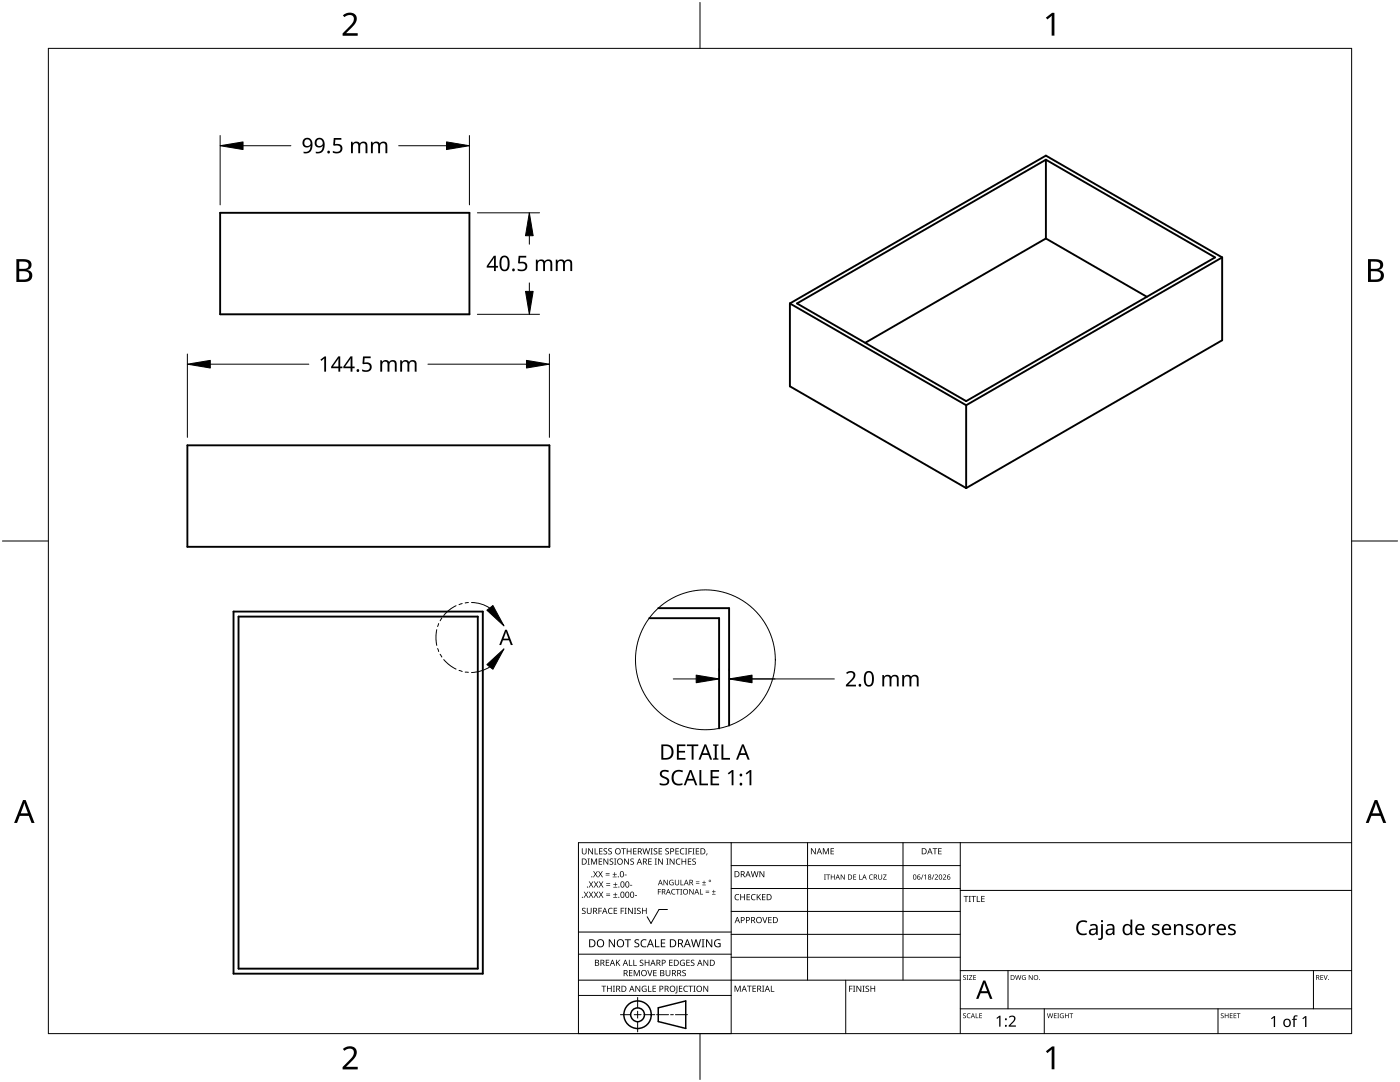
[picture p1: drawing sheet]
<svg xmlns="http://www.w3.org/2000/svg" width="279mm" height="216mm" viewBox="0 0 279 216" stroke-linecap="round" stroke-linejoin="round" font-family="sans-serif">
<g fill="none" stroke="#000" stroke-width=".38">
<path d="M208.7 31.9v15.7M43.9 42.5h49.8v20.2h-49.8zM208.7 47.6l20.2 11.6M208.7 47.6l-36 20.8M243.9 51.4l-51.1 29.5M243.9 51.4v16.5l-51.1 29.5M243.9 51.4l-35.2-20.3-51.1 29.4M157.6 60.5v16.6l35.2 20.3M157.6 60.5l35.2 20.4M159.1 60.5l49.6-28.6 33.8 19.5-49.7 28.6zM37.4 88.9h72.2v20.2h-72.2zM192.8 80.9v16.5"/>
<path d="M46.6 122h49.8v72.3h-49.8zM47.6 123h47.8v70.3h-47.8zM129.6 123.4h13.9v21.9M131.4 121.4h14.1v23.4"/>
</g>
<circle cx="140.8" cy="131.7" r="14" fill="none" stroke="#000" stroke-width=".2"/>
<path d="M9.7 9.7h260v196.5h-260z" fill="none" stroke="#000" stroke-width=".2"/>
<path d="M139.7 .5v9.2M.5 108h9.2M269.7 108h9.2M139.7 206.2v9.2" fill="none" stroke="#000" stroke-width=".2"/>
<g fill="#000">
<path d="M68.4 3.1a1.64 1.64 0 0 1 2.8 .4 2.52 2.52 0 0 1-1.2 2.2l-.9 .9h2.3v.5h-3v-.4l1.2-1.2a1.95 1.95 0 0 0 .9-2.2 1.23 1.23 0 0 0-1.8 .1zM208.7 3.5l1.3-.9h.4v4.5h-.5v-4l-.9 .8zM68.4 209.3a1.64 1.64 0 0 1 2.8 .4 2.52 2.52 0 0 1-1.2 2.2l-.9 1h2.3v.5h-3v-.5l1.2-1.2a1.95 1.95 0 0 0 .9-2.1 1.23 1.23 0 0 0-1.8 .1zM208.7 209.8l1.3-1h.4v4.6h-.5v-4l-.9 .7z"/>
<path d="M3.3 51.7h1.3a1.28 1.28 0 0 1 1.7 1.3 1.04 1.04 0 0 1-.9 .9 1.23 1.23 0 0 1 1 1.5 1.23 1.23 0 0 1-1.5 .9h-1.6zM3.8 54.1v1.7h1a.86 .86 0 0 0 1-.9 .86 .86 0 0 0-1.1-.8zM3.8 52.2v1.4h.9a.78 .78 0 0 0 1-.7 .78 .78 0 0 0-1.1-.7z"/>
<path d="M273 51.7h1.3a1.28 1.28 0 0 1 1.7 1.3 1.04 1.04 0 0 1-.8 .9 1.23 1.23 0 0 1 1 1.5 1.23 1.23 0 0 1-1.6 .9h-1.6zM273.6 54.1v1.7h.9a.86 .86 0 0 0 1.1-.9 .86 .86 0 0 0-1.1-.8zM273.6 52.2v1.4h.8a.78 .78 0 0 0 1-.7 .78 .78 0 0 0-1.1-.7z"/>
<path d="M4.6 159.6h.5l1.8 4.6h-.6l-.6-1.4h-1.8l-.5 1.4h-.6zM4.8 160.2l-.7 2.1h1.5z"/>
<path d="M274.3 159.6h.6l1.7 4.6h-.6l-.5-1.4h-1.8l-.6 1.4h-.5zM274.6 160.2l-.7 2.1h1.4z"/>
</g>
<g fill="none" stroke="#000" stroke-width=".2">
<path d="M145.9 168.1v38.1h-30.5v-38.1h154.3M145.9 172.7h45.7M145.9 177.3h45.7M161.2 168.1v27.5M180.2 168.1v27.5M191.6 168.1v38.1M191.6 177.7h78.1M115.4 198.6h30.5M115.4 195.6h76.2M115.4 190.4h30.5M115.4 186h30.5M127.3 199v2.1"/>
<path d="M133.2 181.5h-1.7l-1.6 2.8-.7-1.4M145.9 181.9h45.7M145.9 186.4h45.7M145.9 191h45.7M168.8 195.6v10.6M191.6 193.7h78.1M201.2 193.7v7.6M262.1 193.7v7.6M123.8 202.5h2.1M126.6 202.5h1.3M127.3 201.8v1.4M127.3 203.8v2.1"/>
<path d="M128.6 202.5h2.1M131 202.5h2.4M133.8 202.5h.6M134.8 202.5h2.4M191.6 201.3h78.1M208.4 201.3v4.9M243.1 201.3v4.9"/>
</g>
<g fill="#000">
<path d="M116.1 169.3h.2v.8a.32 .32 0 0 0 .3 .3 .32 .32 0 0 0 .3-.3v-.8h.2v.8a.47 .47 0 0 1-.5 .4 .47 .47 0 0 1-.5-.5zM116.5 177.9h.2l.3 .5 .3-.5h.1l-.4 .6 .4 .6h-.1l-.3-.5-.4 .5h-.1l.4-.6zM117.3 171.3h.4l-.1 .1v1l.1 .1h-.4l.1-.1v-1zM117.4 169.3h.2l.6 1v-1h.1v1.2h-.1l-.7-1v1h-.1zM117.5 177.9h.2l.3 .5 .3-.5h.1l-.4 .6 .4 .6h-.1l-.4-.5-.3 .5h-.1l.4-.6zM117.5 175.9h.2l.3 .5 .3-.5h.1l-.4 .6 .5 .6h-.2l-.3-.5-.4 .5h-.1l.4-.6zM117.9 171.3h.3l.3 1 .4-1h.3v1.2h-.2v-1l-.4 1h-.1l-.4-1v1h-.2zM118.7 169.3h.1v1h.6v.2h-.7zM118.4 173.8h.1l.3 .5 .3-.5h.2l-.4 .6 .4 .7h-.1l-.4-.6-.3 .6h-.1l.4-.7zM118.5 177.9h.2l.2 .5 .3-.5h.2l-.4 .6 .4 .6h-.1l-.4-.5-.3 .5h-.1l.4-.6zM118.5 175.9h.2l.3 .5 .3-.5h.1l-.4 .6 .4 .6h-.1l-.3-.5-.4 .5h-.1l.4-.6zM119.5 171.3h.7v.1h-.6v.4h.5v.2h-.5v.4h.6v.1h-.7z"/>
<path d="M119.6 169.3h.6v.1h-.5v.4h.5v.1h-.5v.4h.5v.2h-.6zM119.4 173.8h.1l.3 .5 .3-.5h.2l-.4 .6 .4 .7h-.1l-.4-.6-.3 .6h-.2l.5-.7zM119.5 177.9h.1l.3 .5 .3-.5h.2l-.4 .6 .4 .6h-.1l-.4-.5-.3 .5h-.1l.4-.6zM119.5 175.9h.2l.3 .5 .3-.5h.1l-.4 .6 .4 .6h-.1l-.4-.5-.3 .5h-.1l.4-.6zM120.9 174.6h.8v.1h-.8zM120.9 174.2h.8v.1h-.8zM121 178.7h.8v.1h-.8zM121 178.3h.8v.1h-.8zM121 176.6h.8v.1h-.8zM121 176.3h.8v.1h-.8zM120.5 169.4l.4-.1h.3l-.1 .1a.25 .25 0 0 0-.4-.1 .25 .25 0 0 0 0 .4l.4 .3 .1 .2-.3 .3-.5-.1v-.1h.2a.27 .27 0 0 0 .4-.1 .27 .27 0 0 0-.3-.3l-.2-.2zM120.4 171.3h.2l.7 1-.1-1h.2v1.2h-.2l-.6-1v1h-.2z"/>
<path d="M121.4 169.4l.5-.1h.2v.1a.25 .25 0 0 0-.4-.1 .25 .25 0 0 0 0 .4l.4 .3v.2l-.2 .3-.5-.1v-.1h.1a.27 .27 0 0 0 .5-.1 .27 .27 0 0 0-.4-.3l-.2-.2zM122.3 174.9h.8v.2h-.8zM122.4 179h.8v.1h-.8zM122.4 177h.8v.1h-.8zM121.7 171.4l.4-.1 .3 .1-.1 .1a.25 .25 0 0 0-.4-.1 .25 .25 0 0 0 0 .4 .42 .42 0 0 1 .5 .5 .42 .42 0 0 1-.7 .2l-.1-.2 .2 .1a.27 .27 0 0 0 .5-.2 .27 .27 0 0 0-.4-.3l-.2-.2zM122.6 174h.1v.4h.4v.1h-.4v.4h-.1v-.4h-.3v-.1h.3zM122.7 178.1h.1v.4h.4v.1h-.4v.3h-.1v-.3h-.3v-.1h.3zM122.7 176.1h.2v.3h.3v.2h-.3v.3h-.2v-.3h-.3v-.2h.3zM122.6 171.3h.4l-.1 .1v1l.1 .1h-.4l.1-.1v-1zM124 169.3h.9v.1h-.4v1.1h-.1v-1.1h-.4zM124.7 174.5h.4v.2h-.4zM124.6 171.3h.1l.7 1v-1h.1v1.2h-.2l-.6-1v1h-.1z"/>
<path d="M125.7 176.6h.5v.1h-.5zM125.1 169.3h.1v.5h.7v-.5h.1v1.2h-.1v-.6h-.7v.6h-.1zM125.8 171.4l.5-.1 .2 .1v.1a.25 .25 0 0 0-.4-.1 .25 .25 0 0 0 0 .4 .42 .42 0 0 1 .4 .5 .42 .42 0 0 1-.7 .2v-.2l.1 .1a.27 .27 0 0 0 .5-.2 .27 .27 0 0 0-.4-.3l-.2-.2zM126.7 178.6h.4v.2h-.4zM126.4 169.3h.6v.1h-.5v.4h.5v.1h-.5v.4h.5v.2h-.6zM128.2 169.3h.2l.2 1 .3-1h.2l.2 1 .3-1h.1l-.3 1.2h-.1l-.3-1.1-.3 1.1h-.2zM129.4 171.3h.7v.1h-.6v.4h.5v.2h-.5v.4h.6v.1h-.7zM129.8 169.3h.5l-.2 .1v1l.2 .1h-.5l.2-.1v-1zM130.7 171.3h.4l-.1 .1v1l.1 .1h-.4l.1-.1v-1zM130.5 169.4l.4-.1h.3l-.1 .1a.25 .25 0 0 0-.4-.1 .25 .25 0 0 0 0 .4l.4 .3 .1 .2-.2 .3-.6-.1v-.1h.2a.27 .27 0 0 0 .4-.1 .27 .27 0 0 0-.3-.3l-.2-.2zM131.3 177.4h.6v.1h-.5v.4h.5v.1h-.5v.5h-.1zM131.4 169.3h.7v.1h-.5v.4h.5v.1h-.5v.4h.5v.2h-.7z"/>
<path d="M131.3 171.3h.2l.7 1v-1h.1v1.2h-.2l-.6-1v1h-.2zM132.4 175.6h.2l.6 .9v-.9h.1v1h-.2l-.6-.9v.9h-.1zM133 171.3h.4l-.1 .1v1l.1 .1h-.4l.1-.1v-1zM132.8 169.4l.4-.1h.3l-.1 .1a.25 .25 0 0 0-.3-.1 .25 .25 0 0 0 0 .4l.4 .3v.2l-.2 .3-.5-.1v-.1h.1a.27 .27 0 0 0 .5-.1 .27 .27 0 0 0-.4-.3l-.2-.2zM133.7 175.7l.5-.2 .2 .1v.1a.45 .45 0 0 0-.7 .4 .45 .45 0 0 0 .6 .4v-.3h-.2v-.1h.3v.5a.6 .6 0 0 1-.8-.1 .6 .6 0 0 1 .1-.8zM134.1 177.5l.4-.1h.3l-.1 .2a.44 .44 0 0 0-.6 .4 .44 .44 0 0 0 .6 .3 .52 .52 0 0 1-.7 0 .52 .52 0 0 1 .1-.8zM133.6 171.3h.2l.7 1v-1h.1v1.2h-.2l-.6-1v1h-.2zM134.9 177.4h.8v.1h-.4v1h-.1v-1h-.3zM135 171.5l.5-.2 .3 .1-.1 .1a.49 .49 0 0 0-.7 .4 .49 .49 0 0 0 .7 .5 .52 .52 0 0 1-.6 0 .52 .52 0 0 1-.2-.6zM134.8 169.3h.7v.1h-.6v.4h.5v.1h-.5v.4h.6v.2h-.7zM134.7 175.6h.1v.7a.28 .28 0 0 0 .3 .2 .28 .28 0 0 0 .3-.2v-.7h.1v.7a.42 .42 0 0 1-.4 .4 .42 .42 0 0 1-.4-.4zM135.8 175.6h.2v.9h.4v.1h-.6z"/>
<path d="M135.8 177.4h.3l-.1 .1v.9l.1 .1h-.3l.1-.1v-.9zM135.8 169.4l.4-.1h.4l-.1 .1h-.2a.49 .49 0 0 0-.4 .6 .49 .49 0 0 0 .7 .3 .52 .52 0 0 1-.7 .1 .52 .52 0 0 1-.2-.6zM136 171.3h.2v.5h.6v-.5h.1v1.2h-.1v-.5h-.6v.5h-.2zM136.7 169.3h.5l-.2 .1v1l.2 .1h-.5l.2-.1v-1zM137.4 169.3h.7v.1h-.6v.4h.5v.2h-.5v.5h-.1zM137.3 171.3h.7v.1h-.6v.4h.5v.2h-.5v.4h.6v.1h-.7zM137.6 177.4h.1l.6 .9v-.9h.1v1.1h-.1l-.6-.9v.9h-.1zM138.2 169.3h.4l-.1 .1v1l.1 .1h-.4l.1-.1v-1zM138.9 176.2h.7v.1h-.7zM138.9 175.9h.7v.1h-.7zM138.2 171.4l.4-.1 .3 .1-.1 .1a.25 .25 0 0 0-.4-.1 .25 .25 0 0 0 0 .4 .42 .42 0 0 1 .5 .5 .42 .42 0 0 1-.7 .2l-.1-.2 .2 .1a.27 .27 0 0 0 .5-.2 .27 .27 0 0 0-.4-.3l-.2-.2zM138.9 169.3h.6v.1h-.5v.4h.5v.1h-.5v.4h.5v.2h-.6z"/>
<path d="M139.7 177.4h.1v1h.5v.1h-.6zM140.1 176.5h.8v.1h-.8zM140.5 175.7h.1v.3h.3v.2h-.3v.3h-.1v-.3h-.4v-.2h.4zM140.8 178h.7v.2h-.7zM140.8 177.7h.7v.1h-.7zM141 170.3h.2l-.3 .4zM142.1 178.4h.7v.1h-.7zM142.4 177.6h.1v.3h.3v.1h-.3v.3h-.1v-.3h-.3v-.1h.3zM146.8 178.6l.4-.2 .3 .1v.1a.49 .49 0 0 0-.7 .4 .49 .49 0 0 0 .7 .5 .52 .52 0 0 1-.7 0 .52 .52 0 0 1-.2-.6zM147.7 178.4h.2v.5h.6v-.5h.2v1.2h-.2v-.5h-.6v.5h-.2zM149 178.4h.7v.1h-.5v.4h.4v.2h-.4v.4h.5v.1h-.7zM150 178.6l.5-.2 .3 .1-.1 .1a.49 .49 0 0 0-.7 .4 .49 .49 0 0 0 .8 .5 .52 .52 0 0 1-.7 0 .52 .52 0 0 1-.2-.6z"/>
<path d="M149.8 173.8h.2l.3 1.1 .2-1.1h.2l.3 1.1 .2-1.1h.2l-.3 1.2h-.2l-.3-1-.3 1h-.1zM151 178.4h.2v.6l.5-.6h.2l-.5 .5 .5 .7h-.2l-.4-.6-.1 .6h-.2zM151.6 173.8h.1l.7 1v-1h.1v1.2h-.1l-.7-1v1h-.1zM152.1 178.4h.7v.1h-.6v.4h.5v.2h-.5v.4h.6v.1h-.7zM161.8 169.3h.2l.7 1v-1h.1v1.2h-.2l-.6-1v1h-.2zM164.2 169.3h.2l.4 .9 .4-.9h.2v1.2h-.1v-1.1l-.4 1.1h-.1l-.4-1.1v1.1h-.2zM164.5 174.5h.3l-.1 .1v.8l.1 .1h-.3l.1-.1v-.8zM164.9 174.5h.8v.1h-.4v.9h-.1v-.9h-.3zM165.8 169.3h.6v.1h-.5v.4h.5v.1h-.5v.4h.5v.2h-.6zM165.8 174.5h.1v.4h.6v-.4h.1v1h-.1v-.5h-.6v.5h-.1zM167.8 174.5h.1l.6 .8v-.8h.1v1h-.2l-.5-.8v.8h-.1zM170.3 174.5h.6v.1h-.5v.3h.4v.1h-.4v.4h.5v.1h-.6z"/>
<path d="M171.4 174.5h.2v.9h.4v.1h-.6zM173.6 174.6l.4-.1h.2l-.1 .2a.41 .41 0 0 0-.6 .3 .41 .41 0 0 0 .7 .4 .48 .48 0 0 1-.7-.1 .48 .48 0 0 1 .1-.7zM175.3 174.5h.1v.7a.26 .26 0 0 0 .3 .2 .26 .26 0 0 0 .2-.2v-.7h.1v.7a.39 .39 0 0 1-.3 .3 .39 .39 0 0 1-.4-.3zM176.2 174.5h.7l-.5 .9h.5v.1h-.7l.6-.9h-.6zM184.2 174.5h.1l-.4 1h-.1zM184.4 174.7l.4-.2v1h-.1v-.9l-.2 .2zM186.3 174.5h.2l-.4 1h-.2zM186.1 169.3h.9v.1h-.3v1.1h-.2v-1.1h-.4zM186.5 174.6a.37 .37 0 0 1 .6 0 .37 .37 0 0 1-.2 .6l-.2 .2h.5v.1h-.7l.3-.4a.27 .27 0 0 0 .3-.3 .27 .27 0 0 0-.4-.2zM187.2 169.3h.7v.1h-.5v.4h.5v.1h-.5v.4h.5v.2h-.7zM188.2 174.6a.37 .37 0 0 1 .6 0 .37 .37 0 0 1-.3 .6l-.2 .2h.5v.1h-.6l.2-.4a.27 .27 0 0 0 .3-.3 .27 .27 0 0 0-.4-.2zM192.3 178.8h.9v.1h-.3v1.1h-.2v-1.1h-.4z"/>
<path d="M193.3 178.8h.5l-.2 .1v1l.2 .1h-.5l.2-.1v-1zM193.8 178.8h1v.1h-.4v1.1h-.2v-1.1h-.4zM194.9 178.8h.2v1.1h.5v.1h-.7zM195.8 178.8h.7v.1h-.5v.4h.5v.1h-.5v.5h.5v.1h-.7zM116.2 181.3l.4-.2 .3 .1-.1 .1a.25 .25 0 0 0-.4-.1 .25 .25 0 0 0 0 .4l.4 .2 .1 .3-.3 .3-.5-.1v-.1h.2a.27 .27 0 0 0 .4-.1 .27 .27 0 0 0-.3-.3l-.2-.2zM117.1 181.1h.2v.8a.32 .32 0 0 0 .3 .3 .32 .32 0 0 0 .3-.3v-.8h.2v.8a.47 .47 0 0 1-.5 .5 .47 .47 0 0 1-.5-.5zM119.4 181.1h.7v.2h-.5v.4h.5v.1h-.5v.6h-.2zM120 196.7h1v.1h-.4v1.1h-.2v-1.1h-.4zM120.9 191.5h.7v.1h-.5v.4h.4v.2h-.4v.4h.5v.1h-.7zM121.5 181.3l.4-.2 .4 .1-.1 .1a.49 .49 0 0 0-.7 .5 .49 .49 0 0 0 .7 .4 .52 .52 0 0 1-.6 .1 .52 .52 0 0 1-.3-.6zM121.1 196.7h.2v.5h.6v-.5h.2v1.2h-.2v-.6h-.6v.6h-.2zM121.5 187.4h.2l.9 1.3v-1.3h.1v1.6h-.2l-.8-1.3v1.3h-.2z"/>
<path d="M122.3 196.7h.4l-.1 .1v1l.1 .1h-.4l.2-.1v-1zM122.5 181.1h.7v.2h-.6v.4h.5v.1h-.5v.4h.6v.2h-.7zM122.9 191.5h.2v.6l.5-.6h.2l-.5 .5 .5 .7h-.2l-.4-.6-.1 .6h-.2zM123.9 181.1h.6v.2h-.5v.4h.5v.1h-.5v.6h-.1zM124.7 181.1h.4l-.2 .2v.9l.2 .2h-.4l.1-.2v-.9zM124.7 187.4h1.2v.2h-.5v1.4h-.2v-1.4h-.5zM125.5 191.5h.2v1.1h.5v.1h-.7zM125.5 193.6h.7v.1h-.5v.4h.5v.1h-.5v.4h.5v.2h-.7zM125.3 181.1h.2l.7 1.1-.1-1.1h.2v1.3h-.2l-.6-1v1h-.2zM126.4 191.5h.2v1.1h.5v.1h-.7zM126.5 181.1h.5l-.2 .2v.9l.2 .2h-.5l.2-.2v-.9zM126.5 193.6h.2l.4 1 .4-1h.2v1.2h-.2v-1.1l-.4 1.1h-.1l-.4-1.1v1.1h-.1z"/>
<path d="M126.7 187.6l.3-.2 .6 .1-.2 .1a.33 .33 0 0 0-.6 .2 .33 .33 0 0 0 .4 .4 .47 .47 0 0 1 .4 .6 .47 .47 0 0 1-.7 .2h-.3v-.2h.2a.35 .35 0 0 0 .6-.2 .35 .35 0 0 0-.5-.4l-.3-.2zM126.8 196.7h.2l.6 1v-1h.2v1.2h-.2l-.7-1 .1 1h-.2zM127.2 181.3l.4-.2 .3 .1-.1 .1a.25 .25 0 0 0-.4-.1 .25 .25 0 0 0 0 .4l.4 .2 .1 .3-.3 .3-.5-.1v-.1h.2a.27 .27 0 0 0 .4-.1 .27 .27 0 0 0-.3-.3l-.2-.2zM127.7 191.6l.5-.1 .2 .1v.1a.25 .25 0 0 0-.4-.1 .25 .25 0 0 0 0 .4l.4 .2v.3l-.2 .2h-.5v-.2l.1 .1a.27 .27 0 0 0 .5-.2 .27 .27 0 0 0-.4-.3l-.2-.2zM128 187.6l.6-.2 .4 .1v.2a.64 .64 0 0 0-1 .5 .64 .64 0 0 0 1 .6v.2a.83 .83 0 0 1-1.1-.3 .83 .83 0 0 1 .1-1.1zM128.2 196.8l.6-.1 .2 .1v.1a.5 .5 0 0 0-.8 .4 .5 .5 0 0 0 .7 .5v-.4h-.3v-.1h.4v.6a.66 .66 0 0 1-.8-.2 .66 .66 0 0 1 0-.9zM128.1 181.1h.2v.6h.6v-.6h.2v1.3h-.2v-.6h-.6v.6h-.2zM129.2 193.6h.1l.4 1 .3-1h.2l-.4 1.2h-.2zM129.3 196.7h.2v1.1h.5v.1h-.7zM128.7 191.5h.1v.5h.6v-.5h.2v1.2h-.2v-.5h-.6v.5h-.1zM130.7 187.4h.2v1.4h.7v.2h-.9zM130.2 196.7h.7v.1h-.5v.4h.5v.1h-.5v.5h.5v.1h-.7z"/>
<path d="M130.4 193.6h.6v.1h-.5v.4h.5v.1h-.5v.4h.5v.2h-.6zM131.9 187.4h.9v.2h-.7v.5h.6v.2h-.6v.5h.7v.2h-.9zM132.8 193.6h.2v.7a.32 .32 0 0 0 .3 .4 .32 .32 0 0 0 .3-.4v-.7h.2v.7a.47 .47 0 0 1-.5 .5 .47 .47 0 0 1-.5-.5zM133.5 191.5h.7v.1h-.5v.4h.5v.2h-.5v.4h.5v.1h-.7zM135 196.7h.2v1.3l-.1 .2h-.3l-.1-.1 .3-.2zM135.5 196.7h.7v.1h-.5v.4h.4v.1h-.4v.5h.5v.1h-.7zM135.8 191.7l.5-.2 .4 .1-.1 .1a.5 .5 0 0 0-.8 .4 .5 .5 0 0 0 .7 .5v-.4h-.2v-.1h.4v.6a.66 .66 0 0 1-.9-.1 .66 .66 0 0 1 0-.9zM136.2 193.7l.4-.2 .3 .1-.1 .1a.25 .25 0 0 0-.4-.1 .25 .25 0 0 0 0 .4 .42 .42 0 0 1 .5 .6 .42 .42 0 0 1-.7 .2l-.1-.2h.2a.27 .27 0 0 0 .5-.1 .27 .27 0 0 0-.4-.3l-.2-.2zM136.5 196.8l.5-.1 .3 .1-.1 .1a.49 .49 0 0 0-.7 .4 .49 .49 0 0 0 .8 .4 .52 .52 0 0 1-.7 .1 .52 .52 0 0 1-.2-.6zM137 191.5h.7v.1h-.6v.4h.5v.2h-.5v.4h.6v.1h-.7zM137.4 196.7h.9v.1h-.4v1.1h-.1v-1.1h-.4zM137.9 191.6l.4-.1 .3 .1-.1 .1a.25 .25 0 0 0-.4-.1 .25 .25 0 0 0 0 .4l.4 .2 .1 .3-.2 .2h-.6v-.2l.2 .1a.27 .27 0 0 0 .5-.2 .27 .27 0 0 0-.4-.3l-.2-.2z"/>
<path d="M138.4 196.7h.4l-.1 .1v1l.1 .1h-.4l.1-.1v-1zM137.9 187.4h.2l.3 1.4 .4-1.4h.2l.4 1.4 .3-1.4h.2l-.4 1.6h-.2l-.4-1.3-.4 1.3h-.2zM140 187.4h.6l-.2 .2v1.3l.2 .1h-.6l.2-.1v-1.3zM140.4 196.7h.1l.7 1v-1h.1v1.2h-.1l-.7-1v1h-.1zM140.4 191.5h.2l.6 1v-1h.1v1.2h-.1l-.7-1v1h-.1zM140.9 187.4h.2l.9 1.3v-1.3h.2v1.6h-.3l-.8-1.3v1.3h-.2zM142.7 187.6l.7-.2 .4 .1-.1 .2a.65 .65 0 0 0-1 .5 .65 .65 0 0 0 .9 .6v-.4h-.3v-.2h.5v.7a.86 .86 0 0 1-1.1-.1 .86 .86 0 0 1 0-1.2zM146.6 196.7h.2l.4 1 .4-1h.2v1.2h-.1v-1.1l-.4 1.1h-.2l-.4-1.1v1.1h-.1zM149.1 196.7h.9v.1h-.4v1.1h-.1v-1.1h-.4zM150.2 196.7h.7v.1h-.6v.4h.5v.1h-.5v.5h.6v.1h-.7zM152.1 183h.2l.3 1 .4-1h.2l-.5 1.2h-.1zM152.1 196.7h.4l-.1 .1v1l.1 .1h-.4l.1-.1v-1z"/>
<path d="M153.8 196.7h.2v1.1h.5v.1h-.7zM153.3 183h.7v.1h-.5v.4h.5v.1h-.5v.5h.5v.1h-.7zM169.5 196.7h.6v.1h-.5v.5h.5v.1h-.5v.5h-.1zM170.2 196.7h.5l-.2 .1v1l.2 .1h-.5l.2-.1v-1zM170.9 196.7h.2l.6 1v-1h.2v1.2h-.2l-.6-1v1h-.2zM172.1 196.7h.5l-.2 .1v1l.2 .1h-.5l.2-.1v-1zM172.8 196.8l.4-.1h.2v.2a.25 .25 0 0 0-.4-.1 .25 .25 0 0 0 0 .4l.4 .2 .1 .3-.3 .2h-.5v-.2l.2 .1a.27 .27 0 0 0 .4-.2 .27 .27 0 0 0-.3-.3l-.3-.2zM173.7 196.7h.2v.5h.6v-.5h.2v1.2h-.2v-.6h-.6v.6h-.2zM192.2 194.7l.4-.1h.2l-.1 .1a.24 .24 0 0 0-.3 0 .24 .24 0 0 0-.1 .3 .24 .24 0 0 0 .4 .1l.1 .1-.1 .3h-.4l-.1-.1a.24 .24 0 0 0 .3 .1 .24 .24 0 0 0 .1-.3l-.4-.3zM192.9 194.6h.4l-.1 .1v.7l.1 .1h-.4l.1-.1v-.7zM193.4 194.6h.6l-.5 .8h.6v.1h-.7l.5-.8h-.5zM194.2 194.6h.6v.1h-.4v.3h.4v.1h-.4v.3h.4v.1h-.6z"/>
<path d="M202.6 194.6h.1l.2 .8 .2-.8h.2l.2 .8 .2-.8h.1l-.2 .9h-.2l-.2-.8-.2 .8h-.2zM204.1 194.7l.3-.1h.3l-.1 .1a.4 .4 0 0 0-.6 .4 .4 .4 0 0 0 .6 .3v-.3l-.2-.1h.3v.5a.53 .53 0 0 1-.7-.1 .53 .53 0 0 1 .1-.7zM205.3 194.6h.2l.5 .8v-.8h.1v.9h-.2l-.5-.8v.8h-.1zM215.2 184a1.63 1.63 0 0 1 1.8-.2l-.2 .3a1.14 1.14 0 0 0-1.4 .1 1.14 1.14 0 0 0-.2 1.4 1.11 1.11 0 0 0 1.7 .6v.3a1.5 1.5 0 0 1-1.8-.3 1.5 1.5 0 0 1-.2-1.9zM219.8 184.4h.3v2.5a.57 .57 0 0 1-.6 .7l-.3-.1v-.3h.4l.1-.2zM230 184.6a1.29 1.29 0 0 1 1.4-.1l-.1 .3-.5-.1a.35 .35 0 0 0-.6 .1 .35 .35 0 0 0 .4 .5l.7 .3 .2 .4a1 1 0 0 1-1.6 .5v-.3l.7 .1 .4-.1v-.4l-.4-.2a.65 .65 0 0 1-.6-1zM234.3 184.4h.3v.3a.83 .83 0 0 1 .9-.3 .83 .83 0 0 1 .6 .8v1.4h-.3v-1.4a.59 .59 0 0 0-.7-.5 .59 .59 0 0 0-.5 .7v1.2h-.3zM236.8 184.6a1.29 1.29 0 0 1 1.4-.1l-.1 .3-.5-.1a.35 .35 0 0 0-.6 .1 .35 .35 0 0 0 .4 .5l.7 .3 .1 .4a1 1 0 0 1-1.5 .5v-.3l.7 .1 .4-.1v-.4l-.5-.2a.65 .65 0 0 1-.5-1zM241.2 184.4h.3l.1 .4 .4-.4h.5v.3h-.5l-.3 .3-.1 1.6h-.4zM245.2 184.6a1.29 1.29 0 0 1 1.4-.1l-.1 .3-.5-.1a.35 .35 0 0 0-.6 .1 .35 .35 0 0 0 .4 .5l.7 .3 .1 .4a1 1 0 0 1-1.5 .5v-.3l.7 .1 .4-.1v-.4l-.4-.2a.65 .65 0 0 1-.6-1zM263.5 194.6h.6v.1h-.5v.3h.4v.1h-.4v.3h.5v.1h-.6zM264.1 194.6h.2l.2 .8 .3-.8h.2l-.4 .9h-.1z"/>
<path d="M192.2 202.3l.4-.1h.2l-.1 .1a.24 .24 0 0 0-.3 0 .24 .24 0 0 0-.1 .3 .24 .24 0 0 0 .4 .1l.1 .2-.1 .2-.4 .1-.1-.2a.24 .24 0 0 0 .3 .1 .24 .24 0 0 0 .1-.3l-.4-.2zM193.1 202.3l.6-.1-.3 .1a.4 .4 0 0 0-.3 .5 .4 .4 0 0 0 .5 .2 .46 .46 0 0 1-.6 0 .46 .46 0 0 1 .1-.7zM194.7 202.2h.1v.8h.5v.2h-.6zM195.4 202.2h.6v.1h-.4v.3h.4v.1h-.4v.4h.4v.1h-.6zM198.9 203.1l.5-.4h.3v2.2h-.3v-1.9l-.4 .3zM201.3 202.9a.76 .76 0 0 1 1.2 0 .76 .76 0 0 1-.3 1.1l-.6 .6h1.1v.3h-1.4v-.3l.8-.8a.52 .52 0 0 0 .2-.8 .52 .52 0 0 0-.8 .1zM209 202.2h.1l.2 .8 .2-.8h.1l.3 .8 .2-.8h.1l-.3 1h-.1l-.2-.9-.3 .9h-.1zM210.3 202.2h.6v.1h-.4v.3h.3v.1h-.3v.4h.4v.1h-.6zM211 202.2h.4l-.2 .1v.8l.2 .1h-.4l.1-.1v-.8zM211.6 202.3l.7-.1-.1 .1a.4 .4 0 0 0-.6 .4 .4 .4 0 0 0 .6 .3v-.2l-.2-.2h.3v.5a.53 .53 0 0 1-.7-.1 .53 .53 0 0 1 0-.7zM212.5 202.2h.2v.4h.5v-.4h.1v1h-.1v-.5h-.5v.5h-.2zM213.4 202.2h.8v.1h-.3v.9h-.2v-.9h-.3z"/>
<path d="M243.7 202.3l.3-.1h.2v.1a.24 .24 0 0 0-.3 0 .24 .24 0 0 0-.1 .3 .24 .24 0 0 0 .3 .1l.1 .2-.1 .2-.4 .1-.1-.2a.24 .24 0 0 0 .4 .1 .24 .24 0 0 0 0-.3l-.3-.2zM244.4 202.2h.2v.4h.5v-.4h.1v1h-.1v-.5h-.5v.5h-.2zM245.4 202.2h.6v.1h-.4v.3h.4v.1h-.4v.4h.4v.1h-.6zM246.2 202.2h.5v.1h-.4v.3h.4v.1h-.4v.4h.4v.1h-.5zM246.8 202.2h.8v.1h-.3v.9h-.2v-.9h-.3zM253.7 203.2l.6-.5h.2v2.2h-.3v-1.9l-.4 .4zM258.2 202.7l.3-.1h.5l-.1 .3-.4-.1-.1 .2v.3h.4v.2h-.4v1.4h-.3v-1.4h-.3l.3-.2zM259.9 203.2l.6-.5h.2v2.2h-.2v-1.9l-.5 .4z"/>
<path d="M116.1 171.3h.4a.61 .61 0 0 1 .6 .6 .61 .61 0 0 1-.6 .6h-.4zM116.3 171.4v1h.1a.48 .48 0 0 0 .5-.5 .48 .48 0 0 0-.4-.5z"/>
<path d="M122.7 169.9a.61 .61 0 0 1 1.2 0 .61 .61 0 0 1-1.2 0zM123 169.5a.47 .47 0 0 0-.1 .7 .47 .47 0 0 0 .8 0v-.1a.45 .45 0 0 0-.1-.6 .45 .45 0 0 0-.6 0z"/>
<path d="M123.1 171.9a.61 .61 0 0 1 1.2 0 .61 .61 0 0 1-1.2 0zM123.5 171.5l-.2 .4a.45 .45 0 0 0 .7 .4 .45 .45 0 0 0 0-.8l-.2-.1z"/>
<path d="M123.9 173.9a.51 .51 0 0 1 .6 .1 .51 .51 0 0 1 0 .7 .44 .44 0 0 1-.6 .3 .44 .44 0 0 1-.2-.6zM123.9 174v.1a.48 .48 0 0 0 .3 .8 .53 .53 0 0 0 .2-.5 .53 .53 0 0 0-.4-.4z"/>
<path d="M124 178a.44 .44 0 0 1 .5 0 .44 .44 0 0 1 .1 .5 .46 .46 0 0 1-.4 .7 .46 .46 0 0 1-.4-.7zM124.1 178.1l-.1 .2a.45 .45 0 0 0 .3 .7 .53 .53 0 0 0 .2-.5 .53 .53 0 0 0-.4-.4z"/>
<path d="M124 176a.44 .44 0 0 1 .5 0 .44 .44 0 0 1 .1 .5 .46 .46 0 0 1-.4 .6 .46 .46 0 0 1-.4-.7zM124.1 176.1l-.1 .4a.31 .31 0 0 0 .2 .5 .31 .31 0 0 0 .3-.5l-.1-.4z"/>
<path d="M124.9 178a.5 .5 0 0 1 .7 .1 .5 .5 0 0 1 0 .6 .44 .44 0 0 1-.6 .4 .44 .44 0 0 1-.2-.6zM125 178.1a.48 .48 0 0 0-.1 .6 .48 .48 0 0 0 .4 .3l.1-.8-.2-.2z"/>
<path d="M124.9 176a.44 .44 0 0 1 .6 0 .44 .44 0 0 1 .1 .5 .46 .46 0 0 1-.5 .6 .46 .46 0 0 1-.3-.7zM125 176.1l-.1 .4a.31 .31 0 0 0 .3 .5 .31 .31 0 0 0 .2-.5v-.4z"/>
<path d="M125.9 178a.5 .5 0 0 1 .6 .1 .5 .5 0 0 1 0 .6 .44 .44 0 0 1-.5 .4 .44 .44 0 0 1-.2-.6zM126 178.1l-.1 .1a.48 .48 0 0 0 .4 .8 .53 .53 0 0 0 .2-.5 .53 .53 0 0 0-.5-.4z"/>
<path d="M127.3 169.3h.3a.35 .35 0 0 1 .5 .2 .35 .35 0 0 1-.3 .4l.4 .6h-.2l-.3-.5h-.3v.5h-.1zM127.4 169.4v.4h.2a.23 .23 0 0 0 .3-.2 .23 .23 0 0 0-.3-.2z"/>
<path d="M127.5 171.3h.2l.4 1.2h-.1l-.2-.4h-.4l-.2 .4h-.1zM127.6 171.5l-.2 .5h.4z"/>
<path d="M128.3 171.3h.3a.35 .35 0 0 1 .5 .2 .35 .35 0 0 1-.3 .5l.4 .5h-.2l-.3-.5h-.2v.5h-.2zM128.5 171.4v.5h.1a.23 .23 0 0 0 .3-.2 .23 .23 0 0 0-.3-.3z"/>
<path d="M131.7 175.5h.1l.5 1.1h-.2l-.1-.3h-.4l-.2 .3h-.1zM131.8 175.7l-.2 .5h.4z"/>
<path d="M132.1 177.4h.3a.31 .31 0 0 1 .4 .2 .31 .31 0 0 1-.2 .4l.3 .5h-.2l-.3-.5h-.2v.5h-.1zM132.2 177.5v.4h.2a.21 .21 0 0 0 .2-.2 .21 .21 0 0 0-.2-.2z"/>
<path d="M133.3 177.4h.1l.5 1.1h-.2l-.1-.4h-.4l-.2 .4h-.1zM133.4 177.5l-.2 .5h.4z"/>
<path d="M133.8 169.3h.6l.1 .2-.1 .4-.5 .1v.5h-.1zM133.9 169.4v.5a.29 .29 0 0 0 .5-.3 .29 .29 0 0 0-.5-.2z"/>
<path d="M136.9 175.5h.1l.4 1.1h-.1l-.1-.3h-.5l-.1 .3h-.1zM137 175.7l-.2 .5h.3z"/>
<path d="M136.2 177.9a.55 .55 0 0 1 1.1 0 .55 .55 0 0 1-1.1 0zM136.4 177.9a.45 .45 0 0 0 .9 0 .45 .45 0 0 0-.9 0z"/>
<path d="M137.6 175.6h.3a.31 .31 0 0 1 .4 .2 .31 .31 0 0 1-.2 .4l.3 .4h-.2l-.2-.4h-.3v.4h-.1zM137.7 175.7v.4h.2a.21 .21 0 0 0 .3-.2 .21 .21 0 0 0-.3-.2z"/>
<path d="M139 177.4h.1l.4 1.1h-.1l-.1-.4h-.5l-.1 .4h-.1zM139.1 177.5l-.2 .5h.3z"/>
<path d="M139.8 169.3h.4a.54 .54 0 0 1 .6 .6 .56 .56 0 0 1-.7 .6h-.3zM140 169.4v.9h.1a.48 .48 0 0 0 .5-.4 .48 .48 0 0 0-.4-.5z"/>
<path d="M141.4 175.8a.25 .25 0 0 1 .5 0 .25 .25 0 0 1-.5 0zM141.5 175.8a.15 .15 0 0 0 .3 0 .15 .15 0 0 0-.3 0z"/>
<path d="M146.6 173.8h.4a.61 .61 0 0 1 .6 .6 .61 .61 0 0 1-.7 .6h-.3zM146.8 174v.9h.1a.43 .43 0 0 0 .5-.5 .41 .41 0 0 0-.4-.4z"/>
<path d="M147.8 173.8h.4a.35 .35 0 0 1 .4 .3 .35 .35 0 0 1-.2 .4l.3 .5h-.2l-.3-.5h-.2v.5h-.2zM148 174v.4h.2a.23 .23 0 0 0 .3-.2 .23 .23 0 0 0-.3-.2z"/>
<path d="M149.2 173.8h.1l.5 1.2h-.1l-.2-.3h-.5l-.1 .3h-.2zM149.3 174l-.2 .5h.4z"/>
<path d="M153 178.4h.4a.55 .55 0 0 1 .6 .6 .56 .56 0 0 1-.6 .6h-.4zM153.2 178.5v1h.1a.48 .48 0 0 0 .5-.5 .48 .48 0 0 0-.4-.5z"/>
<path d="M163.4 169.2h.2l.5 1.3h-.2l-.2-.4h-.4l-.2 .4h-.1zM163.5 169.4l-.2 .6h.4z"/>
<path d="M167.1 174.5h.1l.4 1h-.1l-.1-.3h-.4l-.1 .3h-.2zM167.2 174.6l-.2 .5h.3z"/>
<path d="M169.2 174.5h.4a.46 .46 0 0 1 .5 .5 .47 .47 0 0 1-.6 .5h-.3zM169.4 174.6v.8h.3l.2-.3v-.3z"/>
<path d="M172.5 174.5h.1l.4 1h-.2l-.1-.3h-.4l-.1 .3h-.1zM172.5 174.6l-.1 .5h.3z"/>
<path d="M174.4 174.5h.3a.29 .29 0 0 1 .3 .2 .29 .29 0 0 1-.2 .4l.3 .4h-.1l-.3-.4h-.2v.4h-.1zM174.5 174.6v.4h.2a.2 .2 0 0 0 .2-.2 .2 .2 0 0 0-.2-.2z"/>
<path d="M182.3 174.6h.4l.2 .5a.38 .38 0 0 1-.5 .4 .38 .38 0 0 1-.2-.6zM182.4 174.6l-.1 .2a.38 .38 0 0 0 .3 .6 .41 .41 0 0 0 .2-.5 .41 .41 0 0 0-.4-.3z"/>
<path d="M183.2 174.6l.4-.1-.3 .2-.1 .3a.33 .33 0 0 1 .5 .1 .33 .33 0 0 1-.3 .5 .33 .33 0 0 1-.4-.4zM183.2 175.2a.22 .22 0 0 0 .4 0 .22 .22 0 0 0-.4 0z"/>
<path d="M184 169.3h.3a.61 .61 0 0 1 .6 .6 .61 .61 0 0 1-.6 .6h-.3zM184.1 169.4v.9h.2a.43 .43 0 0 0 .5-.4 .41 .41 0 0 0-.5-.5z"/>
<path d="M185.3 174.6l.2-.1a.25 .25 0 0 1 .3 .2 .25 .25 0 0 1-.2 .3 .29 .29 0 0 1 .2 .4 .29 .29 0 0 1-.5 0 .29 .29 0 0 1 .1-.4l-.2-.2zM185.3 175.3a.2 .2 0 0 0 .4 0 .2 .2 0 0 0-.4 0zM185.4 174.8a.17 .17 0 0 0 .3 0 .17 .17 0 0 0-.3 0z"/>
<path d="M185.5 169.2h.1l.5 1.3h-.1l-.2-.4h-.5l-.1 .4h-.2zM185.6 169.4l-.2 .6h.4z"/>
<path d="M187.5 174.6l.1-.1a.51 .51 0 0 1 .4 .5 .51 .51 0 0 1-.5 .5l-.1-.4zM187.6 174.6l-.1 .2a.38 .38 0 0 0 .3 .6 .41 .41 0 0 0 .1-.5 .41 .41 0 0 0-.3-.3z"/>
<path d="M189.1 174.6l.5-.1-.4 .2-.1 .3a.33 .33 0 0 1 .5 .1 .33 .33 0 0 1-.2 .5 .33 .33 0 0 1-.4-.4zM189.1 175.2a.25 .25 0 0 0 .5 0 .25 .25 0 0 0-.5 0z"/>
<path d="M118.4 181.1h.3a.35 .35 0 0 1 .4 .3 .35 .35 0 0 1-.2 .4l.3 .6h-.1l-.3-.5h-.3v.5h-.1zM118.5 181.3v.4h.2a.23 .23 0 0 0 .3-.2 .23 .23 0 0 0-.3-.2z"/>
<path d="M118.7 191.5h.4a.31 .31 0 0 1 .4 .2 .31 .31 0 0 1-.2 .4 .33 .33 0 0 1 .3 .4 .33 .33 0 0 1-.4 .2h-.5zM118.9 192.2v.4h.2a.23 .23 0 0 0 .3-.2 .23 .23 0 0 0-.3-.2zM118.9 191.6v.4h.2a.21 .21 0 0 0 .3-.2 .21 .21 0 0 0-.3-.2z"/>
<path d="M117.6 187.4h.5a.71 .71 0 0 1 .7 .8 .73 .73 0 0 1-.8 .8h-.4zM117.8 187.6v1.2h.2a.56 .56 0 0 0 .6-.6 .54 .54 0 0 0-.6-.6z"/>
<path d="M119.8 191.5h.4a.35 .35 0 0 1 .4 .3 .35 .35 0 0 1-.2 .4l.3 .5h-.2l-.3-.5h-.2v.5h-.2zM120 191.6v.5h.2a.23 .23 0 0 0 .3-.2 .23 .23 0 0 0-.3-.3z"/>
<path d="M119.3 187.6a.74 .74 0 0 1 .9-.1 .74 .74 0 0 1 .4 .7 .77 .77 0 0 1-1.1 .8 .77 .77 0 0 1-.3-1.3zM119.5 187.7l-.2 .5a.56 .56 0 0 0 .7 .6 .56 .56 0 0 0 .3-.9 .51 .51 0 0 0-.8-.2z"/>
<path d="M120.6 181.1h.2l.4 1.3h-.1l-.2-.4h-.4l-.2 .4h-.1zM120.7 181.3l-.2 .6h.4z"/>
<path d="M122.2 191.5h.1l.5 1.2h-.2l-.1-.3h-.5l-.2 .3h-.1zM122.2 191.7l-.2 .5h.4z"/>
<path d="M123 196.7h.3a.35 .35 0 0 1 .4 .2 .35 .35 0 0 1-.2 .5l.3 .5h-.1l-.3-.5h-.3v.5h-.1zM123.1 196.8v.5h.2a.23 .23 0 0 0 .3-.3 .23 .23 0 0 0-.3-.2z"/>
<path d="M123.3 187.6a.74 .74 0 0 1 .8-.1 .74 .74 0 0 1 .5 .7 .77 .77 0 0 1-1.1 .8 .77 .77 0 0 1-.3-1.3zM123.5 187.7l-.2 .5a.56 .56 0 0 0 .7 .6 .56 .56 0 0 0 .3-.9 .51 .51 0 0 0-.8-.2z"/>
<path d="M124.5 193.6h.3a.35 .35 0 0 1 .4 .2 .35 .35 0 0 1-.2 .4l.3 .6h-.1l-.3-.5h-.3v.5h-.1zM124.6 193.7v.4h.2a.23 .23 0 0 0 .3-.2 .23 .23 0 0 0-.3-.2z"/>
<path d="M124 196.7h.4a.54 .54 0 0 1 .6 .6 .56 .56 0 0 1-.6 .6h-.4zM124.2 196.8v1h.2a.48 .48 0 0 0 .5-.5 .48 .48 0 0 0-.5-.5z"/>
<path d="M124.7 191.5h.2l.4 1.2h-.1l-.2-.3h-.4l-.2 .3h-.1zM124.8 191.7l-.2 .5h.4z"/>
<path d="M126 196.7h.2l.4 1.2h-.1l-.2-.4h-.4l-.2 .4h-.1zM126.1 196.8l-.2 .6h.4z"/>
<path d="M127.9 194.2a.61 .61 0 0 1 1.2 0 .61 .61 0 0 1-1.2 0zM128.2 193.8l-.1 .4a.45 .45 0 0 0 .7 .4 .45 .45 0 0 0 0-.8l-.2-.1z"/>
<path d="M129.7 187.4h.2l.6 1.6h-.2l-.2-.5h-.6l-.2 .5h-.2zM129.8 187.6l-.2 .7h.5z"/>
<path d="M130.2 191.5h.2l.5 1.2h-.2l-.2-.3h-.4l-.2 .3h-.1zM130.3 191.7l-.2 .5h.4z"/>
<path d="M131 191.5h.4a.35 .35 0 0 1 .4 .3 .35 .35 0 0 1-.2 .4l.3 .5h-.2l-.3-.5h-.2v.5h-.2zM131.2 191.6v.5h.2a.23 .23 0 0 0 .2-.2 .23 .23 0 0 0-.3-.3z"/>
<path d="M131.8 193.6h.3a.31 .31 0 0 1 .4 .1 .31 .31 0 0 1-.2 .4 .33 .33 0 0 1 .3 .4 .33 .33 0 0 1-.4 .3h-.4zM131.9 194.2v.4h.3a.23 .23 0 0 0 .2-.2 .23 .23 0 0 0-.3-.2zM131.9 193.7v.4h.2a.21 .21 0 0 0 .3-.2 .21 .21 0 0 0-.3-.2z"/>
<path d="M131.6 196.7h.5l.3 .3-.1 .3-.5 .1v.5h-.2zM131.8 196.8v.5a.29 .29 0 0 0 .4-.2 .29 .29 0 0 0-.4-.3z"/>
<path d="M132.6 196.7h.4a.35 .35 0 0 1 .4 .2 .35 .35 0 0 1-.2 .5l.3 .5h-.2l-.3-.5h-.2v.5h-.2zM132.8 196.8v.5h.2a.23 .23 0 0 0 .3-.3 .23 .23 0 0 0-.3-.2z"/>
<path d="M132.1 191.5h.5l.2 .3-.1 .4-.5 .1v.4h-.1zM132.2 191.6v.5a.29 .29 0 0 0 .5-.2 .29 .29 0 0 0-.5-.3z"/>
<path d="M134.1 193.6h.3a.35 .35 0 0 1 .5 .2 .35 .35 0 0 1-.3 .4l.4 .6h-.2l-.3-.5h-.2v.5h-.2zM134.3 193.7v.4h.1a.23 .23 0 0 0 .3-.2 .23 .23 0 0 0-.3-.2z"/>
<path d="M133.5 197.3a.65 .65 0 0 1 1.3 0 .65 .65 0 0 1-1.3 0zM133.9 196.9a.47 .47 0 0 0-.1 .7 .47 .47 0 0 0 .7 0l.1-.1a.45 .45 0 0 0-.1-.6 .45 .45 0 0 0-.6 0z"/>
<path d="M133.7 187.4h.5a.71 .71 0 0 1 .8 .8 .73 .73 0 0 1-.9 .8h-.4zM133.9 187.6v1.2h.2a.56 .56 0 0 0 .6-.6 .54 .54 0 0 0-.6-.6z"/>
<path d="M135.2 193.6h.3a.35 .35 0 0 1 .4 .2 .35 .35 0 0 1-.2 .4l.3 .6h-.1l-.3-.5h-.3v.5h-.1zM135.3 193.7v.4h.2a.23 .23 0 0 0 .3-.2 .23 .23 0 0 0-.3-.2z"/>
<path d="M134.5 191.5h.4a.54 .54 0 0 1 .6 .6 .56 .56 0 0 1-.7 .6h-.3zM134.6 191.6v1h.2a.48 .48 0 0 0 .5-.5 .48 .48 0 0 0-.5-.5z"/>
<path d="M135.3 187.4h.4a.45 .45 0 0 1 .6 .3 .45 .45 0 0 1-.3 .6l.4 .7h-.2l-.4-.6h-.3v.6h-.2zM135.5 187.6v.6h.2a.3 .3 0 0 0 .4-.3 .3 .3 0 0 0-.4-.3z"/>
<path d="M137.1 187.4h.2l.6 1.6h-.2l-.2-.5h-.6l-.2 .5h-.2zM137.2 187.6l-.3 .7h.5z"/>
<path d="M139.6 191.5h.1l.5 1.2h-.1l-.2-.3h-.5l-.1 .3h-.2zM139.7 191.7l-.2 .5h.4z"/>
<path d="M138.9 197.3a.61 .61 0 0 1 1.2 0 .61 .61 0 0 1-1.2 0zM139.3 196.9a.47 .47 0 0 0-.1 .7 .47 .47 0 0 0 .7 0v-.1a.45 .45 0 0 0-.1-.6 .45 .45 0 0 0-.5 0z"/>
<path d="M141.7 191.5h.3a.54 .54 0 0 1 .6 .6 .56 .56 0 0 1-.6 .6h-.3zM141.8 191.6v1h.2a.48 .48 0 0 0 .5-.5 .48 .48 0 0 0-.5-.5z"/>
<path d="M147.1 183h.1l.5 1.2h-.2l-.1-.4h-.5l-.1 .4h-.2zM147.1 183.1l-.1 .6h.3z"/>
<path d="M147.9 183h.6l.1 .3-.1 .3-.5 .1v.5h-.1zM148 183.1v.5a.29 .29 0 0 0 .5-.2 .29 .29 0 0 0-.5-.3z"/>
<path d="M148.5 196.7h.1l.5 1.2h-.2l-.1-.4h-.5l-.2 .4h-.1zM148.5 196.8l-.2 .6h.4z"/>
<path d="M148.9 183h.5l.3 .3-.2 .3-.5 .1v.5h-.1zM149 183.1v.5a.29 .29 0 0 0 .5-.2 .29 .29 0 0 0-.5-.3z"/>
<path d="M149.9 183h.3a.35 .35 0 0 1 .5 .2 .35 .35 0 0 1-.3 .5l.4 .5h-.2l-.3-.5h-.2v.5h-.2zM150.1 183.1v.5h.1a.23 .23 0 0 0 .3-.3 .23 .23 0 0 0-.3-.2z"/>
<path d="M151.1 196.7h.4a.35 .35 0 0 1 .4 .2 .35 .35 0 0 1-.2 .5l.3 .5h-.2l-.3-.5h-.2v.5h-.2zM151.3 196.8v.5h.2a.23 .23 0 0 0 .2-.3 .23 .23 0 0 0-.2-.2z"/>
<path d="M150.8 183.6a.61 .61 0 0 1 1.2 0 .61 .61 0 0 1-1.2 0zM151.2 183.2a.47 .47 0 0 0-.1 .7 .47 .47 0 0 0 .7 0v-.1a.45 .45 0 0 0 0-.6 .45 .45 0 0 0-.6 0z"/>
<path d="M153.1 196.7h.1l.5 1.2h-.2l-.1-.4h-.5l-.2 .4h-.1zM153.1 196.8l-.2 .6h.4z"/>
<path d="M154.3 183h.3a.55 .55 0 0 1 .6 .6 .56 .56 0 0 1-.6 .6h-.3zM154.4 183.1v1h.2a.48 .48 0 0 0 .5-.5 .48 .48 0 0 0-.5-.5z"/>
<path d="M196.2 195.7h.4l1.5 3.6h-.5l-.5-1.1h-1.4l-.4 1.1h-.5zM196.4 196.1l-.5 1.7h1.1z"/>
<path d="M201.7 194.6h.3a.49 .49 0 0 1 .5 .5 .49 .49 0 0 1-.5 .4h-.3zM201.8 194.7v.7h.4l.1-.2v-.3z"/>
<path d="M206.2 195.1a.5 .5 0 0 1 1 0 .5 .5 0 0 1-1 0zM206.4 195a.4 .4 0 0 0 .8 0 .4 .4 0 0 0-.8 0z"/>
<path d="M217.5 184.5a.9 .9 0 0 1 1-.2 .9 .9 0 0 1 .6 .8v1.5h-.3l-.1-.3a.71 .71 0 0 1-1.1 .2 .71 .71 0 0 1 .1-1.1l1-.1a.51 .51 0 0 0-.2-.6 .51 .51 0 0 0-.6 0l-.2 .1zM217.8 185.7a.48 .48 0 0 0 .3 .7 .48 .48 0 0 0 .6-.4v-.5z"/>
<path d="M220.9 184.5a.9 .9 0 0 1 .9-.2 .9 .9 0 0 1 .6 .8v1.5h-.2l-.1-.3a.71 .71 0 0 1-1.1 .2 .71 .71 0 0 1 .1-1.1l1-.1a.51 .51 0 0 0-.2-.6 .51 .51 0 0 0-.6 0l-.3 .1zM221.1 185.7a.48 .48 0 0 0 .3 .7 .48 .48 0 0 0 .6-.4l.1-.5z"/>
<path d="M224.4 184.5l.6-.1 .6 .3v-1.2h.4v3.1h-.3l-.1-.3-.3 .2-.4 .1a1.2 1.2 0 0 1-.9-.9 1.2 1.2 0 0 1 .4-1.2zM224.6 184.8a.96 .96 0 0 0 .4 1.5 .89 .89 0 0 0 .6-.8 .89 .89 0 0 0-.5-.8z"/>
<path d="M226.8 184.7a.94 .94 0 0 1 1.2-.2 .94 .94 0 0 1 .4 1.1h-1.5a.83 .83 0 0 0 .5 .7 .83 .83 0 0 0 .9-.1v.3l-.7 .1a1.17 1.17 0 0 1-1-.7 1.17 1.17 0 0 1 .2-1.2zM227.1 184.8l-.2 .5h1.1a.53 .53 0 0 0-.5-.7z"/>
<path d="M232.1 184.7a.94 .94 0 0 1 1.2-.2 .94 .94 0 0 1 .4 1.1h-1.5a.83 .83 0 0 0 .5 .7 .83 .83 0 0 0 .9-.1v.3a1.19 1.19 0 0 1-1.5-.3 1.19 1.19 0 0 1 0-1.5zM232.4 184.8l-.2 .5h1.2a.54 .54 0 0 0-.3-.6 .54 .54 0 0 0-.7 .1z"/>
<path d="M238.9 184.7a1.02 1.02 0 0 1 1.2-.3 1.02 1.02 0 0 1 .6 1.1 1.06 1.06 0 0 1-1.3 1.1 1.06 1.06 0 0 1-.7-1.6zM239.3 184.8l-.3 .7a.69 .69 0 0 0 .8 .8 .69 .69 0 0 0 .5-1 .64 .64 0 0 0-.4-.6 .64 .64 0 0 0-.6 .1z"/>
<path d="M243.1 184.7a.94 .94 0 0 1 1.1-.2 .94 .94 0 0 1 .5 1.1h-1.5a.83 .83 0 0 0 .5 .7 .83 .83 0 0 0 .9-.1v.3a1.19 1.19 0 0 1-1.6-.3 1.19 1.19 0 0 1 .1-1.5zM243.4 184.8l-.2 .5h1.1a.54 .54 0 0 0-.3-.6 .54 .54 0 0 0-.6 .1z"/>
<path d="M262.7 194.6h.2a.28 .28 0 0 1 .4 .1 .28 .28 0 0 1-.2 .4l.3 .4h-.2l-.2-.4h-.2v.4h-.1zM262.8 194.7v.3h.1a.19 .19 0 0 0 .3-.2 .19 .19 0 0 0-.3-.1z"/>
<path d="M194.1 202.2l.5 1-.3-.3h-.3l-.3 .3zM194.2 202.3l-.2 .4h.3z"/>
<path d="M256.3 203.5a.77 .77 0 0 1 .9-.2 .77 .77 0 0 1 .4 .8 .81 .81 0 0 1-1.1 .8 .81 .81 0 0 1-.3-1.3zM256.6 203.6l-.2 .5a.52 .52 0 0 0 .6 .6 .52 .52 0 0 0 .3-.7 .48 .48 0 0 0-.2-.5 .48 .48 0 0 0-.5 .1z"/>
<circle cx="116.2" cy="179.1" r=".11"/>
<circle cx="117.2" cy="177" r=".11"/>
<circle cx="118.1" cy="175" r=".11"/>
<circle cx="123.4" cy="175" r=".11"/>
<circle cx="123.5" cy="179.1" r=".11"/>
<circle cx="123.5" cy="177" r=".11"/>
<circle cx="207.5" cy="195.5" r=".09"/>
<circle cx="219.9" cy="183.8" r=".22"/>
<circle cx="265.1" cy="195.5" r=".09"/>
<circle cx="200.8" cy="204.7" r=".2"/>
<circle cx="200.8" cy="203.4" r=".2"/>
</g>
<g fill="none" stroke="#000" stroke-width=".3">
<path d="M131.4 201.1l5.5-1.4v5.5l-5.5-1.4z"/>
<circle cx="127.2" cy="202.5" r="2.73"/>
<circle cx="127.2" cy="202.5" r="1.37"/>
</g>
<g fill="none" stroke="#000" stroke-width=".2">
<path d="M43.9 27v13.9M58.1 29.1h-9.6M79.6 29.1h9.5M93.7 27v13.9M105.6 47v1.7M105.6 56.4v1.7M107.7 42.5h-12.4M37.4 70.6v16.7M61.6 72.7h-19.6M85.4 72.7h19.7M95.3 62.7h12.4M109.6 70.6v16.7"/>
<path d="M134.4 135.5h4.5M143.5 133.4v.5M145.5 133.4v.5M166.5 135.5h-21"/>
</g>
<path d="M43.9 29.1l4.6-.8v1.5zM89.1 28.3l4.6 .8-4.6 .7zM105.6 42.5l.8 4.5h-1.5zM104.9 58.1h1.5l-.8 4.6zM37.4 72.7l4.6-.8v1.5zM105.1 71.9l4.5 .8-4.5 .7zM138.9 134.7l4.6 .8-4.6 .7zM145.5 135.5l4.6-.8v1.5z" fill="#000" stroke="#000" stroke-width=".2"/>
<g fill="#000">
<path d="M66.6 27.5h1.5v.4h-1.2v.9a1.02 1.02 0 0 1 1.5 .8 1.02 1.02 0 0 1-1.4 1l-.6-.2v-.3a.88 .88 0 0 0 1 .2 .88 .88 0 0 0 .5-.8 .85 .85 0 0 0-1.2-.4l-.2-.1zM70.1 28.3h.3v.3a.86 .86 0 0 1 1.4 0 .81 .81 0 0 1 .9-.3 .81 .81 0 0 1 .6 .8v1.5h-.3v-1.5a.56 .56 0 0 0-.7-.5 .56 .56 0 0 0-.4 .7v1.3h-.4v-1.5a.57 .57 0 0 0-.7-.5 .57 .57 0 0 0-.4 .8v1.2h-.3zM74 28.3h.3l.1 .3a.86 .86 0 0 1 1.4 0 .81 .81 0 0 1 .9-.3 .81 .81 0 0 1 .6 .8v1.5h-.4v-1.5a.56 .56 0 0 0-.6-.5 .56 .56 0 0 0-.5 .7v1.3h-.3v-1.5a.57 .57 0 0 0-.7-.5 .57 .57 0 0 0-.4 .8v1.2h-.4zM103.5 51h1.5v.4h-1.2l-.1 .9a1.02 1.02 0 0 1 1.5 .8 1.02 1.02 0 0 1-1.3 1l-.6-.1v-.4a.88 .88 0 0 0 1 .2 .88 .88 0 0 0 .5-.8 .85 .85 0 0 0-1.2-.4l-.2-.1zM106.9 51.8h.3l.1 .3a.86 .86 0 0 1 1.4 0 .81 .81 0 0 1 .9-.3 .81 .81 0 0 1 .6 .8v1.5h-.4v-1.5a.56 .56 0 0 0-.6-.5 .56 .56 0 0 0-.4 .7v1.3h-.4v-1.5a.57 .57 0 0 0-.7-.5 .57 .57 0 0 0-.4 .8v1.2h-.4zM110.9 51.8h.3l.1 .3a.86 .86 0 0 1 1.4 0 .81 .81 0 0 1 .9-.3 .81 .81 0 0 1 .6 .8v1.5h-.4v-1.5a.56 .56 0 0 0-.6-.5 .56 .56 0 0 0-.5 .7v1.3h-.3v-1.5a.57 .57 0 0 0-.7-.5 .57 .57 0 0 0-.4 .8v1.2h-.4zM63.9 71.8l.9-.7h.3v3.1h-.4v-2.7l-.6 .5zM72.5 71.1h1.5v.4h-1.2l-.1 .8a1.02 1.02 0 0 1 1.5 .9 1.02 1.02 0 0 1-1.4 1l-.5-.2v-.3a.88 .88 0 0 0 .9 .2 .88 .88 0 0 0 .6-.8 .85 .85 0 0 0-1.3-.4l-.2-.1zM75.9 71.9h.3v.3a.86 .86 0 0 1 1.5 0 .81 .81 0 0 1 .9-.3 .81 .81 0 0 1 .6 .8v1.5h-.4v-1.5a.56 .56 0 0 0-.7-.5 .56 .56 0 0 0-.4 .7v1.3h-.4v-1.5a.57 .57 0 0 0-.7-.5 .57 .57 0 0 0-.3 .8v1.2h-.4zM79.9 71.9h.3v.3a.86 .86 0 0 1 1.4 0 .81 .81 0 0 1 1-.3 .81 .81 0 0 1 .5 .8v1.5h-.3v-1.5a.56 .56 0 0 0-.7-.5 .56 .56 0 0 0-.4 .7v1.3h-.4v-1.5a.57 .57 0 0 0-.7-.5 .57 .57 0 0 0-.4 .8v1.2h-.3zM168.9 134.2a1.01 1.01 0 0 1 1.1-.3 1.01 1.01 0 0 1 .7 1l-.3 .6-1.1 1.1h1.5v.4h-2v-.3l1.1-1.2a.72 .72 0 0 0 .4-.6 .72 .72 0 0 0-.4-.7l-.8 .3zM176.1 134.7h.3v.3a.86 .86 0 0 1 1.5 0 .81 .81 0 0 1 .9-.3 .81 .81 0 0 1 .6 .8v1.5h-.4v-1.5a.56 .56 0 0 0-.7-.5 .56 .56 0 0 0-.4 .7v1.3h-.4v-1.5a.57 .57 0 0 0-.7-.5 .57 .57 0 0 0-.3 .8v1.2h-.4z"/>
<path d="M180.1 134.7h.3v.3a.86 .86 0 0 1 1.4 0 .81 .81 0 0 1 1-.3 .81 .81 0 0 1 .5 .8v1.5h-.3v-1.5a.56 .56 0 0 0-.7-.5 .56 .56 0 0 0-.4 .7v1.3h-.4v-1.5a.57 .57 0 0 0-.7-.5 .57 .57 0 0 0-.4 .8v1.2h-.3zM131.8 153.9a1.43 1.43 0 0 1 1.7-.1l-.1 .3-.2-.1a.65 .65 0 0 0-.7-.1 .65 .65 0 0 0-.4 .6l.2 .3 .6 .3a.85 .85 0 0 1 .7 .8 1.24 1.24 0 0 1-2 .7v-.4a1.08 1.08 0 0 0 1.6-.2 1.08 1.08 0 0 0-1.1-.9 .8 .8 0 0 1-.3-1.2zM134.4 154a1.69 1.69 0 0 1 1.9-.2l-.1 .3-.8-.1a1.24 1.24 0 0 0-.9 1.6 1.24 1.24 0 0 0 1.7 .7v.3a1.56 1.56 0 0 1-1.9-.3 1.56 1.56 0 0 1-.1-2zM135.1 148.5h1.7v.4h-1.3v.9h1.2v.4h-1.2v1h1.3v.4h-1.7zM137.1 148.5h2.3v.4h-1v2.7h-.4v-2.7h-.9zM139.6 153.7h.4v2.7h1.3v.3h-1.7zM142.3 148.5h1.1v.3l-.4 .1v2.4l.4 .1v.2h-1.1v-.2l.4-.1v-2.4l-.4-.1zM141.8 153.7h1.7v.3h-1.3v.9h1.2v.4h-1.2v1.1h1.3v.3h-1.7zM144 148.5h.4v2.7h1.3v.4h-1.7zM145.2 154.3l.9-.6h.3v3h-.4v-2.7l-.6 .5zM148.8 154.3l.8-.6h.3v3h-.3v-2.7l-.6 .5z"/>
<path d="M60.6 27.8a1.11 1.11 0 0 1 1.4-.1 1.11 1.11 0 0 1 .4 1.3 1.38 1.38 0 0 1-1.8 1.6v-.3a1.01 1.01 0 0 0 1-.2 1.01 1.01 0 0 0 .4-1 .94 .94 0 0 1-1.4 .1 .94 .94 0 0 1 0-1.4zM60.7 28.5a.66 .66 0 0 0 1.3 0 .66 .66 0 0 0-1.3 0z"/>
<path d="M63.1 27.8a1.11 1.11 0 0 1 1.3-.1 1.11 1.11 0 0 1 .4 1.3 1.38 1.38 0 0 1-1.8 1.6v-.3a1.01 1.01 0 0 0 1.1-.2 1.01 1.01 0 0 0 .3-1 .94 .94 0 0 1-1.4 .1 .94 .94 0 0 1 .1-1.4zM63.1 28.5a.7 .7 0 0 0 1.4 0 .7 .7 0 0 0-1.4 0z"/>
<path d="M98.6 51h.4v2.1h.4v.3h-.4v.7h-.4v-.7h-1.5v-.3zM98.6 51.4l-1.1 1.7h1.1z"/>
<path d="M100.1 51.2a1.05 1.05 0 0 1 1.2 0 1.05 1.05 0 0 1 .4 1.2 1.28 1.28 0 0 1-1.1 1.7 1.37 1.37 0 0 1-.9-1.7l.1-.8zM100.3 51.5a2.23 2.23 0 0 0 .1 2.2 .68 .68 0 0 0 .8-.1 .68 .68 0 0 0 .1-.7 1.17 1.17 0 0 0-.6-1.6z"/>
<path d="M67.5 71.1h.4v2h.4v.4h-.4v.7h-.4v-.7h-1.4v-.3zM67.5 71.5l-1.1 1.6h1.1z"/>
<path d="M69.9 71.1h.4v2h.5v.4h-.5v.7h-.3v-.7h-1.5v-.3zM70 71.5l-1.1 1.6h1.1z"/>
<path d="M172.8 134.1a1.05 1.05 0 0 1 1.2 0 1.05 1.05 0 0 1 .4 1.2v.1a1.18 1.18 0 0 1-1.1 1.6 1.37 1.37 0 0 1-.9-1.7l.1-.8zM173 134.4a1.88 1.88 0 0 0 .2 2.3 .71 .71 0 0 0 .8-1 1.17 1.17 0 0 0-.6-1.5z"/>
<path d="M132 148.5h.9a1.52 1.52 0 0 1 1.5 1.6 1.52 1.52 0 0 1-1.6 1.5h-.8zM132.4 148.9v2.4h.4a1.19 1.19 0 0 0 1.2-1.2 1.19 1.19 0 0 0-1.1-1.2z"/>
<path d="M137.6 153.6h.4l1.2 3.1h-.4l-.4-.9h-1.2l-.4 .9h-.3zM137.8 154l-.5 1.4h1z"/>
<path d="M140.6 148.5h.3l1.2 3.1h-.4l-.3-1h-1.2l-.4 1h-.4zM140.8 148.9l-.5 1.4h.9z"/>
<path d="M148.1 148.5h.3l1.2 3.1h-.4l-.4-1h-1.2l-.3 1h-.4zM148.2 148.9l-.4 1.4h.9z"/>
<circle cx="65.6" cy="30.3" r=".28"/>
<circle cx="102.5" cy="53.9" r=".27"/>
<circle cx="71.4" cy="74" r=".27"/>
<circle cx="171.6" cy="136.7" r=".28"/>
<circle cx="147.9" cy="156.5" r=".28"/>
<circle cx="147.9" cy="154.6" r=".28"/>
</g>
<path d="M100.8 125.7h.4l1.1 3h-.4l-.3-.9h-1.2l-.4 .9h-.4zM101 126.1l-.5 1.3h1z" fill="#000"/>
<g fill="none" stroke="#000" stroke-width=".2">
<path d="M87.2 125.6l-.2 1.6 .2 1.6M87.3 129.4l.2 .6M87.5 124.4l-.2 .6M87.8 130.6l.4 .5M88.2 123.3l-.4 .6M88.6 131.6l1.1 1.1 1.3 .8M91 120.9l-1.3 .8-1.1 1.1M91.6 133.8l.6 .2M92.2 120.4l-.6 .3M92.8 134.1l.7 .1M93.5 120.2l-.7 .1M94.1 120.2l2 .3 1.7 .9"/>
<path d="M97.8 133.1l-1.7 .8-2 .3"/>
</g>
<path d="M97.2 132.6l3.4-3.1-2.2 4zM97.2 121.8l1.2-1 2.2 4.1z" fill="#000" stroke="#000" stroke-width=".2"/>
</svg>
